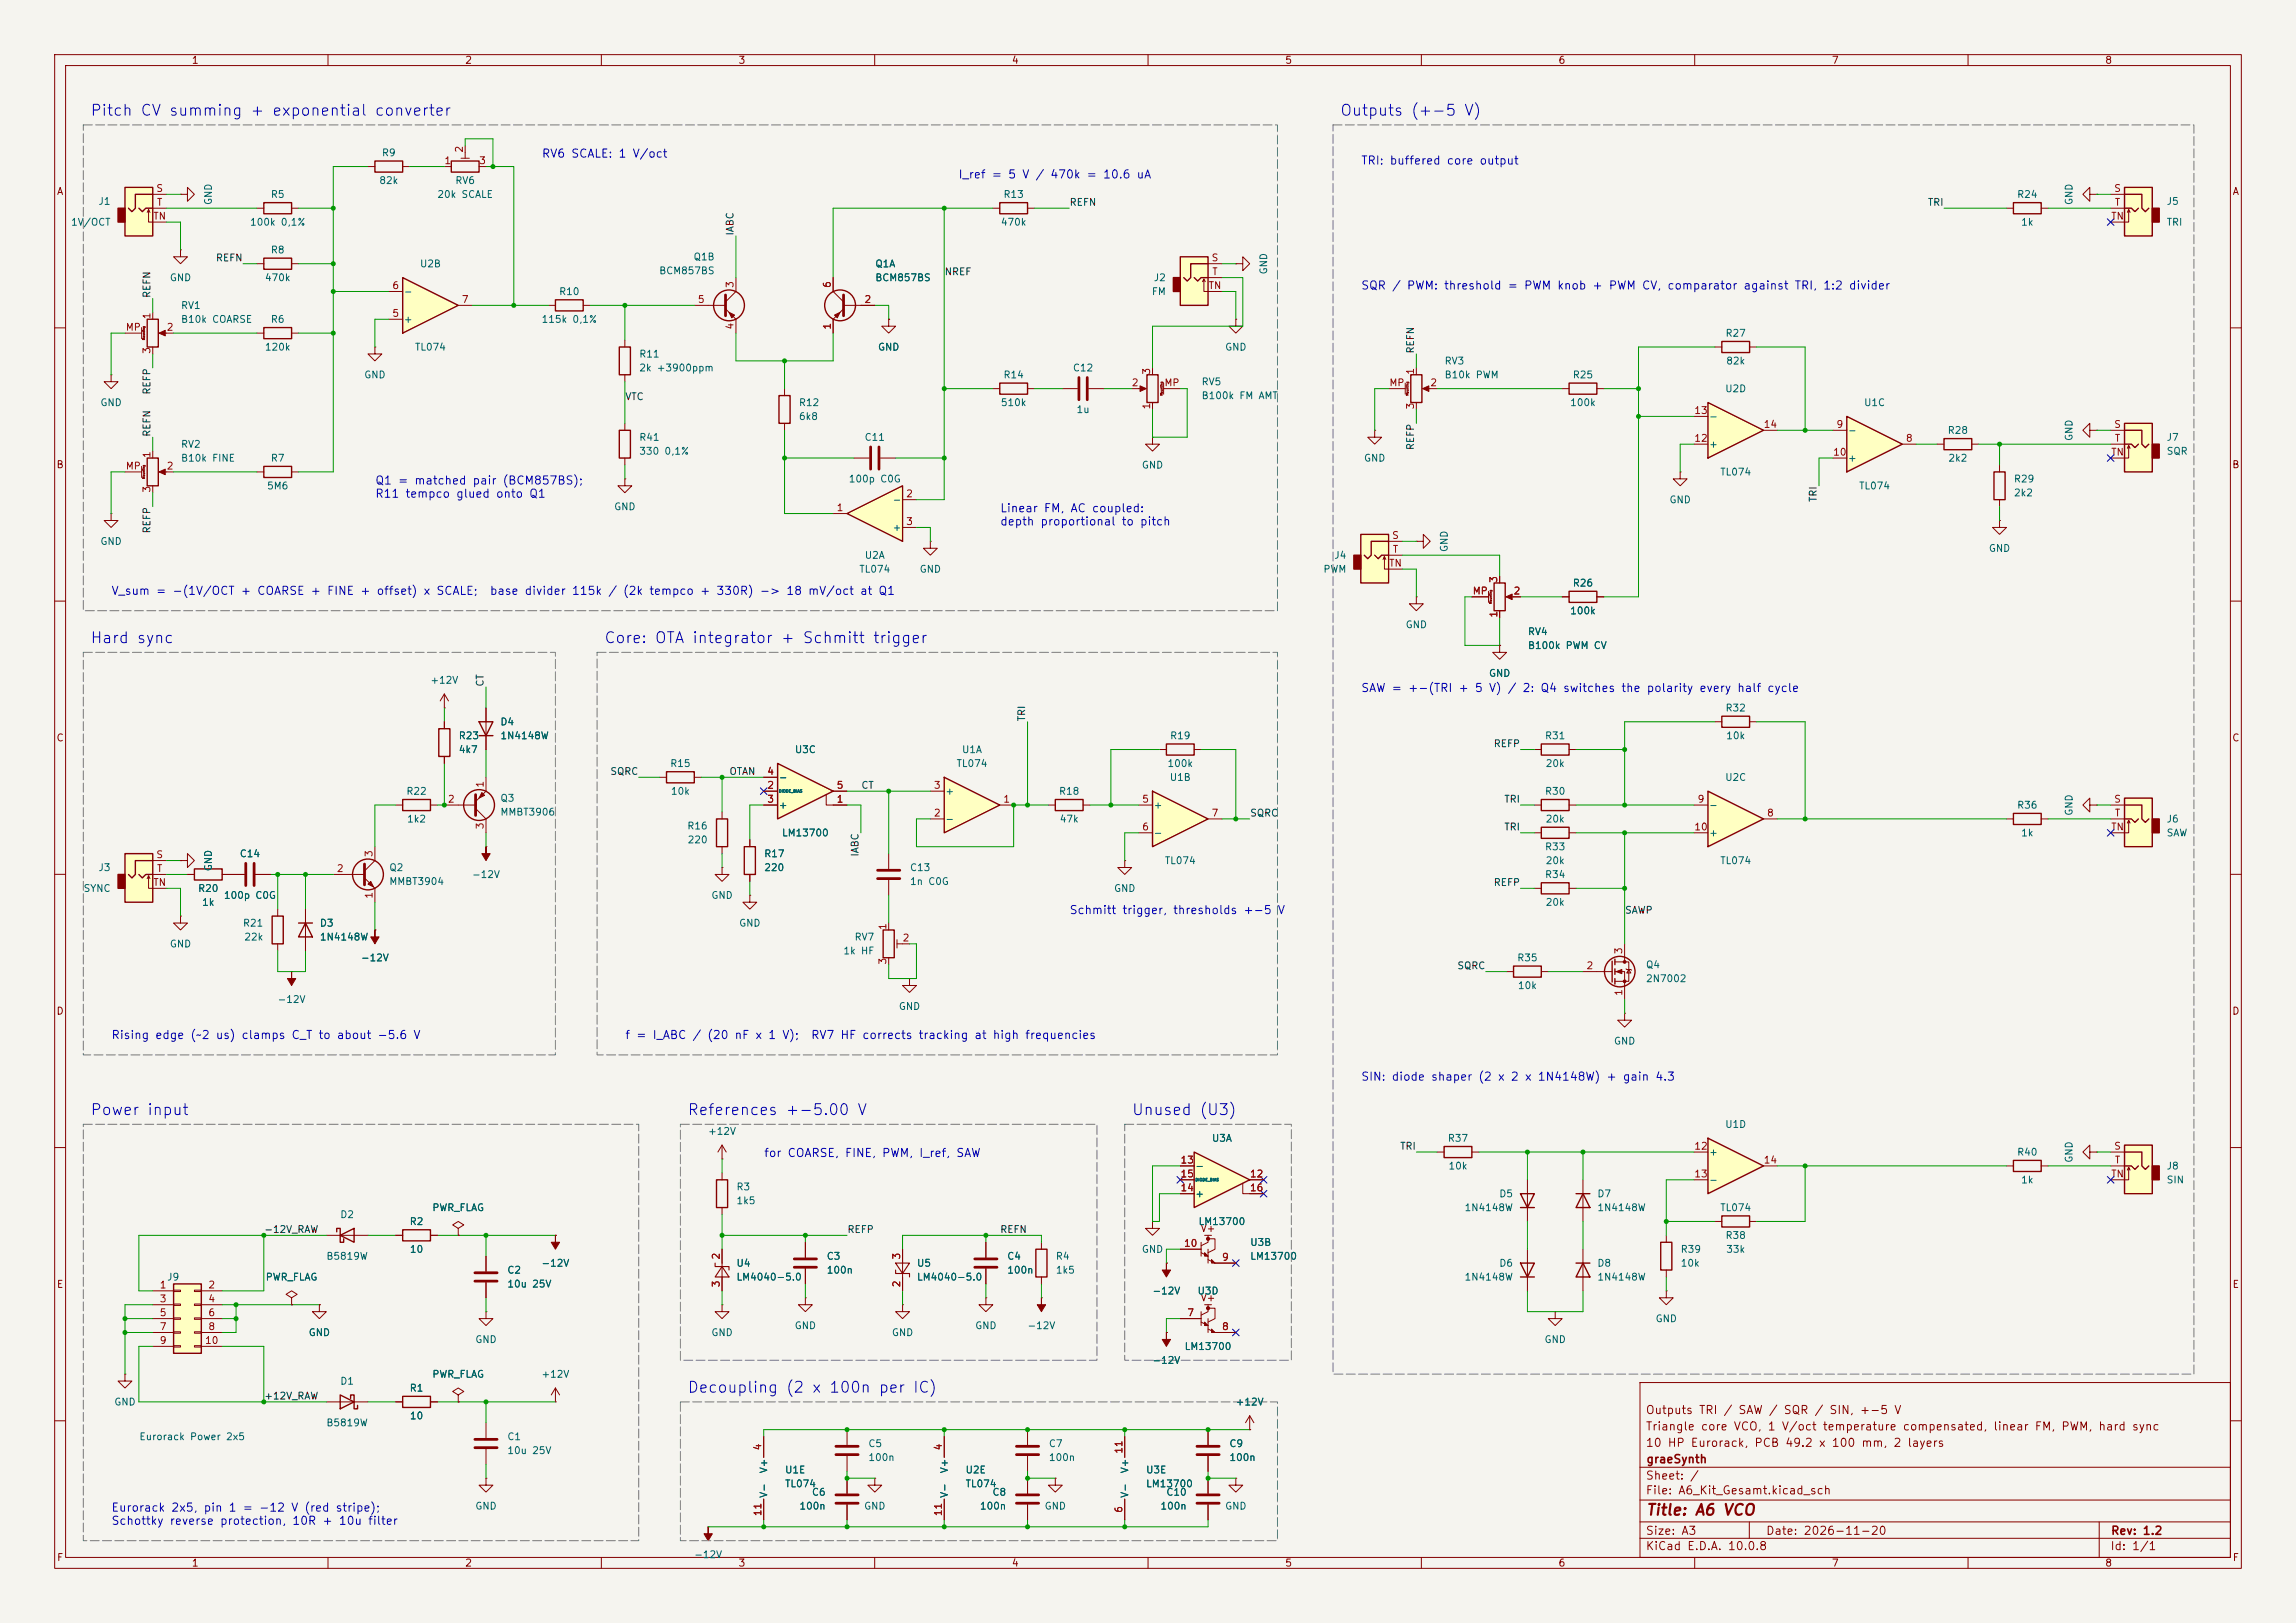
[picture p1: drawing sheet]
<svg xmlns="http://www.w3.org/2000/svg" width="420mm" height="297mm" viewBox="0 0 420 297" stroke-linecap="round" stroke-linejoin="round" font-family="sans-serif">
<defs><g id="words">
<g font-size="2" fill="#0000c2">
<text x="16.4" y="21.7">Pitch CV summing + exponential converter</text>
<text x="245" y="21.7">Outputs (+-5 V)</text>
<text x="16.4" y="118.2">Hard sync</text>
<text x="110.4" y="118.2">Core: OTA integrator + Schmitt trigger</text>
<text x="16.4" y="204.6">Power input</text>
<text x="125.6" y="204.6">References +-5.00 V</text>
<text x="206.9" y="204.6">Unused (U3)</text>
<text x="125.6" y="255.4">Decoupling (2 x 100n per IC)</text>
</g>
<text font-size="2" fill="#840000" x="301" y="277.8">Title: A6 VCO</text>
<g font-size="1.5" fill="#0000c2">
<text x="99" y="29.2">RV6 SCALE: 1 V/oct</text>
<text x="175.2" y="33">I_ref = 5 V / 470k = 10.6 uA</text>
<text x="248.9" y="30.5">TRI: buffered core output</text>
<text x="248.9" y="53.4">SQR / PWM: threshold = PWM knob + PWM CV, comparator against TRI, 1:2 divider</text>
<text x="68.5" y="89">Q1 = matched pair (BCM857BS);</text>
<text x="68.5" y="91.5">R11 tempco glued onto Q1</text>
<text x="182.8" y="94.1">Linear FM, AC coupled:</text>
<text x="182.8" y="96.5">depth proportional to pitch</text>
<text x="20.3" y="109.2">V_sum = -(1V/OCT + COARSE + FINE + offset) x SCALE;</text>
<text x="89.5" y="109.2">base divider 115k / (2k tempco + 330R) -&gt; 18 mV/oct at Q1</text>
<text x="248.9" y="127">SAW = +-(TRI + 5 V) / 2: Q4 switches the polarity every half cycle</text>
<text x="195.5" y="167.7">Schmitt trigger, thresholds +-5 V</text>
<text x="20.3" y="190.5">Rising edge (~2 us) clamps C_T to about -5.6 V</text>
<text x="114.3" y="190.5">f = I_ABC / (20 nF x 1 V);</text>
<text x="148.3" y="190.5">RV7 HF corrects tracking at high frequencies</text>
<text x="248.9" y="198.1">SIN: diode shaper (2 x 2 x 1N4148W) + gain 4.3</text>
<text x="139.7" y="212.1">for COARSE, FINE, PWM, I_ref, SAW</text>
<text x="20.3" y="277">Eurorack 2x5, pin 1 = -12 V (red stripe);</text>
<text x="20.3" y="279.4">Schottky reverse protection, 10R + 10u filter</text>
</g>
<g font-size="1.5" fill="#840000">
<text x="300.9" y="262.1">Triangle core VCO, 1 V/oct temperature compensated, linear FM, PWM, hard sync</text>
<text x="300.9" y="259.1">Outputs TRI / SAW / SQR / SIN, +-5 V</text>
<text x="300.9" y="265.1">10 HP Eurorack, PCB 49.2 x 100 mm, 2 layers</text>
<text x="301" y="268.1">graeSynth</text>
<text x="300.9" y="273.8">File: A6_Kit_Gesamt.kicad_sch</text>
<text x="300.9" y="271.1">Sheet: /</text>
<text x="300.9" y="281.2">Size: A3</text>
<text x="322.9" y="281.2">Date: 2026-11-20</text>
<text x="386" y="281.2">Rev: 1.2</text>
<text x="300.9" y="284">KiCad E.D.A. 10.0.8</text>
<text x="385.9" y="284">Id: 1/1</text>
</g>
<g font-size="1.3" fill="#840000">
<text x="35" y="12">1</text>
<text x="85" y="12">2</text>
<text x="135" y="12">3</text>
<text x="185" y="12">4</text>
<text x="235" y="12">5</text>
<text x="285" y="12">6</text>
<text x="335" y="12">7</text>
<text x="385" y="12">8</text>
<text x="10.3" y="36">A</text>
<text x="408.3" y="36">A</text>
<text x="10.2" y="86">B</text>
<text x="408.2" y="86">B</text>
<text x="10.2" y="136">C</text>
<text x="408.2" y="136">C</text>
<text x="10.2" y="186">D</text>
<text x="408.2" y="186">D</text>
<text x="219.5" y="225.8">V+</text>
<text x="10.3" y="236">E</text>
<text x="219.5" y="238.5">V+</text>
<text x="408.3" y="236">E</text>
<text x="10.3" y="286">F</text>
<text x="35" y="287">1</text>
<text x="85" y="287">2</text>
<text x="135" y="287">3</text>
<text x="185" y="287">4</text>
<text x="235" y="287">5</text>
<text x="285" y="287">6</text>
<text x="335" y="287">7</text>
<text x="385" y="287">8</text>
<text x="408.3" y="286">F</text>
</g>
<g font-size="1.3" fill="#006464">
<text x="69.8" y="28.9">R9</text>
<text x="69.3" y="34">82k</text>
<text x="83.2" y="34">RV6</text>
<text x="12.9" y="41.6">1V/OCT</text>
<text x="17.9" y="37.8">J1</text>
<text x="39.1" y="37.6" transform="rotate(-90 39.1 37.6)">GND</text>
<text x="45.6" y="41.6">100k 0,1%</text>
<text x="49.4" y="36.5">R5</text>
<text x="79.9" y="36.5">20k SCALE</text>
<text x="183" y="41.6">470k</text>
<text x="183.4" y="36.5">R13</text>
<text x="368.9" y="36.5">R24</text>
<text x="369.6" y="41.6">1k</text>
<text x="379.4" y="37.6" transform="rotate(-90 379.4 37.6)">GND</text>
<text x="396.2" y="37.8">J5</text>
<text x="396.2" y="41.6">TRI</text>
<text x="49.4" y="46.7">R8</text>
<text x="126.8" y="48">Q1B</text>
<text x="31" y="51.8">GND</text>
<text x="48.3" y="51.8">470k</text>
<text x="76.7" y="49.2">U2B</text>
<text x="120.5" y="50.5">BCM857BS</text>
<text x="160" y="49.2">Q1A</text>
<text x="160" y="51.8">BCM857BS</text>
<text x="210.9" y="51.8">J2</text>
<text x="232.1" y="50.3" transform="rotate(-90 232.1 50.3)">GND</text>
<text x="33" y="56.8">RV1</text>
<text x="33" y="59.4">B10k COARSE</text>
<text x="49.4" y="59.4">R6</text>
<text x="73.8" y="59.4">+</text>
<text x="73.8" y="54.3">-</text>
<text x="99" y="59.4">115k 0,1%</text>
<text x="102.2" y="54.3">R10</text>
<text x="210.6" y="54.3">FM</text>
<text x="48.3" y="64.5">120k</text>
<text x="75.8" y="64.5">TL074</text>
<text x="116.8" y="65.7">R11</text>
<text x="160.5" y="64.5">GND</text>
<text x="224" y="64.5">GND</text>
<text x="315.5" y="61.9">R27</text>
<text x="66.5" y="69.5">GND</text>
<text x="116.8" y="68.3">2k +3900ppm</text>
<text x="183.4" y="69.5">R14</text>
<text x="196.1" y="68.3">C12</text>
<text x="219.7" y="70.8">RV5</text>
<text x="264.1" y="67">RV3</text>
<text x="264.1" y="69.5">B10k PWM</text>
<text x="287.6" y="69.5">R25</text>
<text x="315.6" y="67">82k</text>
<text x="18.3" y="74.6">GND</text>
<text x="146" y="74.6">R12</text>
<text x="146" y="77.2">6k8</text>
<text x="183" y="74.6">510k</text>
<text x="196.8" y="75.9">1u</text>
<text x="219.7" y="73.4">B100k FM AMT</text>
<text x="287.1" y="74.6">100k</text>
<text x="312.5" y="77.2">-</text>
<text x="315.5" y="72.1">U2D</text>
<text x="340.9" y="74.6">U1C</text>
<text x="33" y="82.2">RV2</text>
<text x="116.8" y="81">R41</text>
<text x="116.8" y="83.5">330 0,1%</text>
<text x="158" y="81">C11</text>
<text x="312.5" y="82.2">+</text>
<text x="337.9" y="79.7">-</text>
<text x="356.2" y="79.7">R28</text>
<text x="379.4" y="80.8" transform="rotate(-90 379.4 80.8)">GND</text>
<text x="396.2" y="81">J7</text>
<text x="396.2" y="83.5">SQR</text>
<text x="33" y="84.8">B10k FINE</text>
<text x="48.7" y="89.9">5M6</text>
<text x="49.4" y="84.8">R7</text>
<text x="155.1" y="88.6">100p C0G</text>
<text x="208.8" y="86.1">GND</text>
<text x="249.4" y="84.8">GND</text>
<text x="314.6" y="87.3">TL074</text>
<text x="337.9" y="84.8">+</text>
<text x="340" y="89.9">TL074</text>
<text x="356.3" y="84.8">2k2</text>
<text x="368.3" y="88.6">R29</text>
<text x="112.2" y="93.7">GND</text>
<text x="163.2" y="92.4">-</text>
<text x="305.3" y="92.4">GND</text>
<text x="368.3" y="91.1">2k2</text>
<text x="18.3" y="100">GND</text>
<text x="163.2" y="97.5">+</text>
<text x="265.1" y="101.1" transform="rotate(-90 265.1 101.1)">GND</text>
<text x="363.7" y="101.3">GND</text>
<text x="157.1" y="105.1">TL074</text>
<text x="158.1" y="102.6">U2A</text>
<text x="168.1" y="105.1">GND</text>
<text x="242" y="105.1">PWM</text>
<text x="244" y="102.6">J4</text>
<text x="287.6" y="107.6">R26</text>
<text x="287.1" y="112.7">100k</text>
<text x="257" y="115.3">GND</text>
<text x="279.4" y="116.5">RV4</text>
<text x="279.4" y="119.1">B100k PWM CV</text>
<text x="78.6" y="125.4">+12V</text>
<text x="272.3" y="124.2">GND</text>
<text x="315.5" y="130.5">R32</text>
<text x="83.8" y="135.6">R23</text>
<text x="91.4" y="133">D4</text>
<text x="91.4" y="135.6">1N4148W</text>
<text x="213.9" y="135.6">R19</text>
<text x="282.5" y="135.6">R31</text>
<text x="315.6" y="135.6">10k</text>
<text x="83.8" y="138.1">4k7</text>
<text x="122.5" y="140.7">R15</text>
<text x="142.3" y="143.2">-</text>
<text x="145.3" y="138.1">U3C</text>
<text x="174.9" y="140.7">TL074</text>
<text x="175.9" y="138.1">U1A</text>
<text x="213.4" y="140.7">100k</text>
<text x="213.9" y="143.2">U1B</text>
<text x="282.6" y="140.7">20k</text>
<text x="315.5" y="143.2">U2C</text>
<text x="74.2" y="145.7">R22</text>
<text x="91.4" y="147">Q3</text>
<text x="91.4" y="149.6">MMBT3906</text>
<text x="122.6" y="145.7">10k</text>
<text x="142.3" y="148.3">+</text>
<text x="172.8" y="145.7">+</text>
<text x="193.6" y="145.7">R18</text>
<text x="210.9" y="148.3">+</text>
<text x="282.5" y="145.7">R30</text>
<text x="312.5" y="148.3">-</text>
<text x="368.9" y="148.3">R36</text>
<text x="379.4" y="149.4" transform="rotate(-90 379.4 149.4)">GND</text>
<text x="74.3" y="150.8">1k2</text>
<text x="125.6" y="152.1">R16</text>
<text x="125.7" y="154.6">220</text>
<text x="142.9" y="153.4">LM13700</text>
<text x="172.8" y="150.8">-</text>
<text x="193.7" y="150.8">47k</text>
<text x="210.9" y="153.4">-</text>
<text x="282.5" y="155.9">R33</text>
<text x="282.6" y="150.8">20k</text>
<text x="312.5" y="153.4">+</text>
<text x="369.6" y="153.4">1k</text>
<text x="396.2" y="150.8">J6</text>
<text x="396.2" y="153.4">SAW</text>
<text x="17.9" y="159.7">J3</text>
<text x="39.1" y="159.5" transform="rotate(-90 39.1 159.5)">GND</text>
<text x="43.7" y="157.2">C14</text>
<text x="71.1" y="159.7">Q2</text>
<text x="86.2" y="161">-12V</text>
<text x="139.7" y="157.2">R17</text>
<text x="139.7" y="159.7">220</text>
<text x="166.4" y="159.7">C13</text>
<text x="213" y="158.4">TL074</text>
<text x="282.5" y="161">R34</text>
<text x="282.6" y="158.4">20k</text>
<text x="314.6" y="158.4">TL074</text>
<text x="15.2" y="163.5">SYNC</text>
<text x="36.1" y="163.5">R20</text>
<text x="36.9" y="166.1">1k</text>
<text x="40.8" y="164.8">100p C0G</text>
<text x="71.1" y="162.3">MMBT3904</text>
<text x="130" y="164.8">GND</text>
<text x="166.4" y="162.3">1n C0G</text>
<text x="203.7" y="163.5">GND</text>
<text x="282.6" y="166.1">20k</text>
<text x="31" y="173.7">GND</text>
<text x="44.3" y="169.9">R21</text>
<text x="44.6" y="172.4">22k</text>
<text x="58.4" y="169.9">D3</text>
<text x="58.4" y="172.4">1N4148W</text>
<text x="135.1" y="169.9">GND</text>
<text x="156.2" y="172.4">RV7</text>
<text x="65.9" y="176.2">-12V</text>
<text x="154.2" y="175">1k HF</text>
<text x="277.4" y="176.2">R35</text>
<text x="301" y="177.5">Q4</text>
<text x="50.7" y="183.8">-12V</text>
<text x="164.3" y="185.1">GND</text>
<text x="277.5" y="181.3">10k</text>
<text x="301" y="180">2N7002</text>
<text x="295.1" y="191.5">GND</text>
<text x="129.4" y="208">+12V</text>
<text x="221.6" y="209.2">U3A</text>
<text x="264.7" y="209.2">R37</text>
<text x="315.5" y="206.7">U1D</text>
<text x="218.5" y="214.3">-</text>
<text x="264.8" y="214.3">10k</text>
<text x="312.5" y="211.8">+</text>
<text x="368.9" y="211.8">R40</text>
<text x="379.4" y="212.9" transform="rotate(-90 379.4 212.9)">GND</text>
<text x="396.2" y="214.3">J8</text>
<text x="79" y="221.9">PWR_FLAG</text>
<text x="134.6" y="218.1">R3</text>
<text x="134.6" y="220.7">1k5</text>
<text x="218.5" y="219.4">+</text>
<text x="267.8" y="221.9">1N4148W</text>
<text x="274.1" y="219.4">D5</text>
<text x="292.1" y="219.4">D7</text>
<text x="292.1" y="221.9">1N4148W</text>
<text x="312.5" y="216.9">-</text>
<text x="314.6" y="221.9">TL074</text>
<text x="369.6" y="216.9">1k</text>
<text x="396.2" y="216.9">SIN</text>
<text x="62.1" y="223.2">D2</text>
<text x="74.8" y="224.5">R2</text>
<text x="219.1" y="224.5">LM13700</text>
<text x="315.5" y="227">R38</text>
<text x="59.6" y="230.8">B5819W</text>
<text x="74.9" y="229.6">10</text>
<text x="92.7" y="233.4">C2</text>
<text x="98.9" y="232.1">-12V</text>
<text x="134.6" y="232.1">U4</text>
<text x="151.1" y="230.8">C3</text>
<text x="151.1" y="233.4">100n</text>
<text x="167.6" y="232.1">U5</text>
<text x="184.1" y="230.8">C4</text>
<text x="184.1" y="233.4">100n</text>
<text x="193" y="230.8">R4</text>
<text x="193" y="233.4">1k5</text>
<text x="208.8" y="229.6">GND</text>
<text x="228.6" y="228.3">U3B</text>
<text x="228.6" y="230.8">LM13700</text>
<text x="274.1" y="232.1">D6</text>
<text x="292.1" y="232.1">D8</text>
<text x="307.3" y="229.6">R39</text>
<text x="307.3" y="232.1">10k</text>
<text x="315.6" y="229.6">33k</text>
<text x="30.5" y="234.6">J9</text>
<text x="48.5" y="234.6">PWR_FLAG</text>
<text x="92.7" y="235.9">10u 25V</text>
<text x="134.6" y="234.6">LM4040-5.0</text>
<text x="167.6" y="234.6">LM4040-5.0</text>
<text x="210.7" y="237.2">-12V</text>
<text x="218.9" y="237.2">U3D</text>
<text x="267.8" y="234.6">1N4148W</text>
<text x="292.1" y="234.6">1N4148W</text>
<text x="56.4" y="244.8">GND</text>
<text x="130" y="244.8">GND</text>
<text x="145.3" y="243.5">GND</text>
<text x="163" y="244.8">GND</text>
<text x="178.3" y="243.5">GND</text>
<text x="187.8" y="243.5">-12V</text>
<text x="302.7" y="242.3">GND</text>
<text x="86.8" y="246.1">GND</text>
<text x="210.7" y="249.9">-12V</text>
<text x="216.6" y="247.3">LM13700</text>
<text x="282.4" y="246.1">GND</text>
<text x="20.8" y="257.5">GND</text>
<text x="62.1" y="253.7">D1</text>
<text x="74.8" y="255">R1</text>
<text x="79" y="252.4">PWR_FLAG</text>
<text x="98.9" y="252.4">+12V</text>
<text x="225.9" y="257.5">+12V</text>
<text x="25.4" y="263.9">Eurorack Power 2x5</text>
<text x="59.6" y="261.3">B5819W</text>
<text x="74.9" y="260">10</text>
<text x="92.7" y="263.9">C1</text>
<text x="92.7" y="266.4">10u 25V</text>
<text x="140.7" y="269.7" transform="rotate(-90 140.7 269.7)">V+</text>
<text x="143.5" y="269.9">U1E</text>
<text x="158.7" y="265.1">C5</text>
<text x="158.7" y="267.7">100n</text>
<text x="173.7" y="269.7" transform="rotate(-90 173.7 269.7)">V+</text>
<text x="176.5" y="269.9">U2E</text>
<text x="191.8" y="265.1">C7</text>
<text x="191.8" y="267.7">100n</text>
<text x="206.7" y="269.7" transform="rotate(-90 206.7 269.7)">V+</text>
<text x="209.5" y="269.9">U3E</text>
<text x="224.8" y="265.1">C9</text>
<text x="224.8" y="267.7">100n</text>
<text x="140.7" y="274.2" transform="rotate(-90 140.7 274.2)">V-</text>
<text x="143.5" y="272.5">TL074</text>
<text x="148.4" y="274">C6</text>
<text x="173.7" y="274.2" transform="rotate(-90 173.7 274.2)">V-</text>
<text x="176.5" y="272.5">TL074</text>
<text x="181.4" y="274">C8</text>
<text x="206.7" y="274.2" transform="rotate(-90 206.7 274.2)">V-</text>
<text x="209.5" y="272.5">LM13700</text>
<text x="213.2" y="274">C10</text>
<text x="86.8" y="276.6">GND</text>
<text x="146.1" y="276.6">100n</text>
<text x="158" y="276.6">GND</text>
<text x="179.1" y="276.6">100n</text>
<text x="191" y="276.6">GND</text>
<text x="212.2" y="276.6">100n</text>
<text x="224" y="276.6">GND</text>
<text x="126.9" y="285.4">-12V</text>
</g>
<g font-size="1.3" fill="#a90000">
<text x="85" y="28" transform="rotate(-90 85 28)">2</text>
<text x="28.5" y="35.4">S</text>
<text x="81.2" y="30.3">1</text>
<text x="87.5" y="30.3">3</text>
<text x="386.6" y="35.4">S</text>
<text x="27.9" y="40.5">TN</text>
<text x="28.6" y="38">T</text>
<text x="386.1" y="40.5">TN</text>
<text x="386.7" y="38">T</text>
<text x="71.7" y="53.2">6</text>
<text x="134.5" y="52.8" transform="rotate(-90 134.5 52.8)">3</text>
<text x="152.3" y="52.8" transform="rotate(-90 152.3 52.8)">6</text>
<text x="221" y="53.2">TN</text>
<text x="221.5" y="48.1">S</text>
<text x="221.6" y="50.7">T</text>
<text x="27.8" y="58.5" transform="rotate(-90 27.8 58.5)">1</text>
<text x="71.7" y="58.3">5</text>
<text x="84.4" y="55.7">7</text>
<text x="127.5" y="55.7">5</text>
<text x="158" y="55.7">2</text>
<text x="22.9" y="60.8">MP</text>
<text x="27.8" y="64.9" transform="rotate(-90 27.8 64.9)">3</text>
<text x="30.4" y="60.8">2</text>
<text x="134.5" y="60.4" transform="rotate(-90 134.5 60.4)">4</text>
<text x="152.3" y="60.4" transform="rotate(-90 152.3 60.4)">1</text>
<text x="206.9" y="71">2</text>
<text x="210.7" y="68.7" transform="rotate(-90 210.7 68.7)">3</text>
<text x="212.9" y="71">MP</text>
<text x="254" y="71">MP</text>
<text x="258.9" y="68.7" transform="rotate(-90 258.9 68.7)">1</text>
<text x="261.5" y="71">2</text>
<text x="210.7" y="75" transform="rotate(-90 210.7 75)">1</text>
<text x="258.9" y="75" transform="rotate(-90 258.9 75)">3</text>
<text x="309.8" y="76.1">13</text>
<text x="27.8" y="83.9" transform="rotate(-90 27.8 83.9)">1</text>
<text x="309.8" y="81.1">12</text>
<text x="322.5" y="78.6">14</text>
<text x="335.2" y="83.7">10</text>
<text x="335.8" y="78.6">9</text>
<text x="348.5" y="81.1">8</text>
<text x="386.1" y="83.7">TN</text>
<text x="386.6" y="78.6">S</text>
<text x="386.7" y="81.1">T</text>
<text x="22.9" y="86.2">MP</text>
<text x="30.4" y="86.2">2</text>
<text x="27.8" y="90.3" transform="rotate(-90 27.8 90.3)">3</text>
<text x="152.9" y="93.8">1</text>
<text x="165.6" y="91.3">2</text>
<text x="165.6" y="96.4">3</text>
<text x="254.5" y="98.9">S</text>
<text x="254.7" y="101.5">T</text>
<text x="254" y="104">TN</text>
<text x="274.2" y="106.8" transform="rotate(-90 274.2 106.8)">3</text>
<text x="269.3" y="109.1">MP</text>
<text x="274.2" y="113.1" transform="rotate(-90 274.2 113.1)">1</text>
<text x="276.8" y="109.1">2</text>
<text x="140.2" y="142.1">4</text>
<text x="81.8" y="147.2">2</text>
<text x="88.8" y="144.2" transform="rotate(-90 88.8 144.2)">1</text>
<text x="140.2" y="144.6">2</text>
<text x="140.2" y="147.2">3</text>
<text x="152.9" y="147.2">1</text>
<text x="152.9" y="144.6">5</text>
<text x="170.7" y="149.7">2</text>
<text x="170.7" y="144.6">3</text>
<text x="183.4" y="147.2">1</text>
<text x="208.8" y="147.2">5</text>
<text x="221.5" y="149.7">7</text>
<text x="310.4" y="147.2">9</text>
<text x="323.1" y="149.7">8</text>
<text x="386.6" y="147.2">S</text>
<text x="386.7" y="149.7">T</text>
<text x="88.8" y="151.9" transform="rotate(-90 88.8 151.9)">3</text>
<text x="208.8" y="152.3">6</text>
<text x="309.8" y="152.3">10</text>
<text x="386.1" y="152.3">TN</text>
<text x="28.5" y="157.3">S</text>
<text x="28.6" y="159.9">T</text>
<text x="61.5" y="159.9">2</text>
<text x="68.4" y="156.9" transform="rotate(-90 68.4 156.9)">3</text>
<text x="27.9" y="162.4">TN</text>
<text x="68.4" y="164.6" transform="rotate(-90 68.4 164.6)">1</text>
<text x="162.4" y="170.3" transform="rotate(-90 162.4 170.3)">1</text>
<text x="165" y="172.6">2</text>
<text x="162.4" y="176.6" transform="rotate(-90 162.4 176.6)">3</text>
<text x="290.1" y="177.7">2</text>
<text x="297" y="174.7" transform="rotate(-90 297 174.7)">3</text>
<text x="297" y="182.3" transform="rotate(-90 297 182.3)">1</text>
<text x="215.8" y="213.2">13</text>
<text x="215.8" y="215.8">15</text>
<text x="228.5" y="215.8">12</text>
<text x="309.8" y="210.7">12</text>
<text x="309.8" y="215.8">13</text>
<text x="322.5" y="213.2">14</text>
<text x="386.1" y="215.8">TN</text>
<text x="386.6" y="210.7">S</text>
<text x="386.7" y="213.2">T</text>
<text x="215.8" y="218.3">14</text>
<text x="228.5" y="218.3">16</text>
<text x="131.9" y="230.6" transform="rotate(-90 131.9 230.6)">2</text>
<text x="165" y="230.6" transform="rotate(-90 165 230.6)">3</text>
<text x="216.5" y="228.5">10</text>
<text x="223.4" y="231">9</text>
<text x="29.1" y="236.1">1</text>
<text x="29.1" y="238.6">3</text>
<text x="38" y="236.1">2</text>
<text x="38" y="238.6">4</text>
<text x="131.9" y="235.7" transform="rotate(-90 131.9 235.7)">3</text>
<text x="165" y="235.7" transform="rotate(-90 165 235.7)">2</text>
<text x="29.1" y="241.2">5</text>
<text x="29.1" y="243.7">7</text>
<text x="38" y="241.2">6</text>
<text x="38" y="243.7">8</text>
<text x="217.1" y="241.2">7</text>
<text x="223.4" y="243.7">8</text>
<text x="29.1" y="246.2">9</text>
<text x="37.4" y="246.2">10</text>
<text x="139.6" y="265.5" transform="rotate(-90 139.6 265.5)">4</text>
<text x="172.6" y="265.5" transform="rotate(-90 172.6 265.5)">4</text>
<text x="205.6" y="266.1" transform="rotate(-90 205.6 266.1)">11</text>
<text x="139.6" y="277.6" transform="rotate(-90 139.6 277.6)">11</text>
<text x="172.6" y="277.6" transform="rotate(-90 172.6 277.6)">11</text>
<text x="205.6" y="277" transform="rotate(-90 205.6 277)">6</text>
</g>
<g font-size="1.3" fill="#0f0f0f">
<text x="195.6" y="38">REFN</text>
<text x="352.5" y="38">TRI</text>
<text x="134.5" y="43.2" transform="rotate(-90 134.5 43.2)">IABC</text>
<text x="39.4" y="48.1">REFN</text>
<text x="172.7" y="50.7">NREF</text>
<text x="27.8" y="54.6" transform="rotate(-90 27.8 54.6)">REFN</text>
<text x="259" y="64.8" transform="rotate(-90 259 64.8)">REFN</text>
<text x="27.8" y="72.3" transform="rotate(-90 27.8 72.3)">REFP</text>
<text x="114.3" y="73.5">VTC</text>
<text x="27.8" y="80" transform="rotate(-90 27.8 80)">REFN</text>
<text x="259" y="82.5" transform="rotate(-90 259 82.5)">REFP</text>
<text x="332.6" y="92" transform="rotate(-90 332.6 92)">TRI</text>
<text x="27.8" y="97.7" transform="rotate(-90 27.8 97.7)">REFP</text>
<text x="88.8" y="125.8" transform="rotate(-90 88.8 125.8)">CT</text>
<text x="187.8" y="132.1" transform="rotate(-90 187.8 132.1)">TRI</text>
<text x="273.1" y="137">REFP</text>
<text x="111.5" y="142.1">SQRC</text>
<text x="133.3" y="142.1">OTAN</text>
<text x="157.5" y="144.7">CT</text>
<text x="228.6" y="149.7">SQRC</text>
<text x="275.1" y="147.2">TRI</text>
<text x="275.1" y="152.3">TRI</text>
<text x="157.4" y="156.9" transform="rotate(-90 157.4 156.9)">IABC</text>
<text x="273.1" y="162.4">REFP</text>
<text x="297.2" y="167.5">SAWP</text>
<text x="266.5" y="177.7">SQRC</text>
<text x="256" y="210.7">TRI</text>
<text x="48.2" y="225.9">-12V_RAW</text>
<text x="154.9" y="225.9">REFP</text>
<text x="182.9" y="225.9">REFN</text>
<text x="48.2" y="256.4">+12V_RAW</text>
</g>
<g font-size=".5" fill="#006464">
<text x="142.4" y="145.2">DIODE_BIAS</text>
<text x="218.6" y="216.3">DIODE_BIAS</text>
</g>
<g font-size=".4" fill="#840000">
<text x="26.6" y="62.3" transform="rotate(-90 26.6 62.3)">Mounting</text>
<text x="212.8" y="72.4" transform="rotate(-90 212.8 72.4)">Mounting</text>
<text x="257.7" y="72.4" transform="rotate(-90 257.7 72.4)">Mounting</text>
<text x="26.6" y="87.7" transform="rotate(-90 26.6 87.7)">Mounting</text>
<text x="273" y="110.5" transform="rotate(-90 273 110.5)">Mounting</text>
</g>
</g></defs>
<path d="M0 0h420v297h-420z" fill="#f5f4ef" stroke="#f5f4ef" stroke-width=".18"/>
<g fill="none" stroke="#840000" stroke-width=".18">
<path d="M10 10h400v277h-400zM12 12h396v273h-396zM60 10v2M110 10v2M160 10v2M210 10v2M260 10v2M310 10v2M360 10v2M10 60h2M408 60h2M307.3 86.4v1.2h1.3l-1.3 1.3-1.2-1.3h1.2"/>
<path d="M307.3 86.4h.1M10 110h2M408 110h2M10 160h2M137.2 153.7v1.2M408 160h2M137.2 163.8v1.3h1.2l-1.2 1.3-1.3-1.3h1.3M137.2 163.8h.1M137.2 160v1.3M10 210h2M408 210h2M300 253h108v32h-108z"/>
<path d="M10 260h2M300 278.5h108M300 274.5h108M300 268.5h108M320 278.5v3M384 278.5v6.5M408 260h2M60 285v2M110 285v2M160 285v2M210 285v2M260 285v2"/>
<path d="M300 281.5h108M310 285v2M360 285v2"/>
</g>
<path d="M136.1 154.9h2.1v5.1h-2.1z" fill="none" stroke="#840000" stroke-width=".25"/>
<path d="M73.7 50.8l10.1 5.1-10.1 5.1z" fill="#ffffc2"/>
<path d="M73.7 50.8l10.1 5.1-10.1 5.1zM213.4 136.1h5v2.1h-5zM193 146.3h5.1v2h-5.1z" fill="none" stroke="#840000" stroke-width=".25"/>
<g fill="none" stroke="#840000" stroke-width=".18">
<path d="M71.1 58.4h2.6M71.1 53.3h2.6M83.8 55.9h2.6M212.1 137.2h1.3M218.4 137.2h1.3M33 157.5h1.3v-1.3l1.3 1.3-1.3 1.3v-1.3M33 157.5h.1M191.8 147.3h1.2M198.1 147.3h1.3M166.4 179.1v1.2h1.2l-1.2 1.3-1.3-1.3h1.3M166.4 179.1h.1M297.2 185.4v1.3h1.2l-1.2 1.3-1.3-1.3h1.3"/>
<path d="M297.2 185.4h.1"/>
</g>
<path d="M172.7 142.2l10.2 5.1-10.2 5.1z" fill="#ffffc2"/>
<g fill="none" stroke="#840000" stroke-width=".25">
<path d="M87.6 132.1h2.6l-1.3 2.5zM87.6 134.6h2.6M172.7 142.2l10.2 5.1-10.2 5.1zM294.9 175.9v3.8M295.4 175.5v1M295.4 177.3v1M295.4 179.1v1M264.2 209.8h5v2h-5zM368.3 212.3h5.1v2.1h-5.1z"/>
<circle cx="67.3" cy="160" r="2.82"/>
<circle cx="296.3" cy="177.8" r="2.79"/>
</g>
<g fill="none" stroke="#840000" stroke-width=".18">
<path d="M226.1 58.4v1.3h1.2l-1.2 1.3-1.3-1.3h1.3M226.1 58.4h.1M81.3 129.5h.1M81.3 127l-.8 1.3M81.3 127l.7 1.3M81.3 127v2.5M88.9 129.5v7.7M68.6 154.9v2.6l-1.9 1.9M170.2 149.9h2.5M170.2 144.8h2.5M182.9 147.3h2.5M61 160h5.7"/>
<path d="M66.7 160.7l1.9 1.9v2.5M289.6 177.8h5.3M295.4 176h2.5v3.6h-2.5M295.4 177.8h1.8v5.1M297.2 172.7v3.3M297.4 177.3l.2 .1h.7l.1 .1M297.9 177.4l.4 .7h-.7zM262.9 210.8h1.3M269.2 210.8h1.3M367 213.4h1.3M373.4 213.4h1.2M210.8 223.5v1.3h1.3l-1.3 1.3-1.3-1.3h1.3"/>
<path d="M210.8 223.5h.1"/>
</g>
<g fill="#840000" stroke="#840000" stroke-width=".18">
<path d="M295.7 177.8l1-.4v.8z"/>
<path d="M67.3 161.8l.5-.5 .5 1z"/>
<circle cx="297.2" cy="176" r=".25"/>
<circle cx="297.2" cy="179.6" r=".25"/>
</g>
<path d="M66.7 158.1v3.8" fill="none" stroke="#840000" stroke-width=".51"/>
<path d="M388.6 209.6h5.1v8.8h-5.1z" fill="#ffffc2"/>
<path d="M393.7 213.4h1.3v2.5h-1.3z" fill="#840000" stroke="#840000" stroke-width=".25"/>
<path d="M182.9 70.1h5.1v2h-5.1zM209.8 68.6h2v5.1h-2zM388.6 209.6h5.1v8.8h-5.1zM388.6 213.4h1.3l.6 .6 .7-.6M388.6 210.8h3.2v2.6l.6 .6 .7-.6" fill="none" stroke="#840000" stroke-width=".25"/>
<g fill="none" stroke="#840000" stroke-width=".18">
<path d="M162.6 58.4v1.3h1.2l-1.2 1.3-1.3-1.3h1.3M162.6 58.4h.1M181.6 71.1h1.3M188 71.1h1.2M194.3 71.1h2.8M199.1 71.1h2.8M207 71.1h2.3M210.8 67.3v1.3M210.8 73.7v1.2M212.9 71.1h3M212.9 70.1v2M210.8 80v1.3h1.3l-1.3 1.3-1.3-1.3h1.3"/>
<path d="M210.8 80h.1M386.1 210.8h2.5M386.1 213.4h2.5M389.4 213.6l-.3 .5M389.6 214.1l-.2-.5v2.3h-3.3M213.4 231.1h.1M304.8 236.2v1.3h1.3l-1.3 1.3-1.3-1.3h1.3M304.8 236.2h.1M228.6 259.1l-.8 1.2M228.6 259.1l.8 1.2M228.6 259.1v2.5M284.5 240v1.3h1.2l-1.2 1.3-1.3-1.3h1.3"/>
<path d="M284.5 240h.1M228.6 261.6h.1"/>
</g>
<g fill="#840000" stroke="#840000" stroke-width=".18">
<path d="M208.5 70.6l1.2 .5-1.2 .5z"/>
<path d="M213.4 231.1v1.3h.7l-.7 1.3-.8-1.3h.8z"/>
</g>
<path d="M197.4 69.1v4.1M198.9 69.1v4.1" fill="none" stroke="#840000" stroke-width=".51"/>
<path d="M218.4 210.8l10.2 5.1-10.2 5.1z" fill="#ffffc2"/>
<path d="M215.9 215.9h2.5M215.9 213.4h2.5M215.9 218.4h2.5M227.3 216.5v1.9h3.8M228.6 215.9h2.5" fill="none" stroke="#840000" stroke-width=".18"/>
<path d="M218.4 210.8l10.2 5.1-10.2 5.1z" fill="none" stroke="#840000" stroke-width=".25"/>
<path d="M248.9 97.8h5.1v8.9h-5.1z" fill="#ffffc2"/>
<path d="M247.6 101.6h1.3v2.5h-1.3z" fill="#840000" stroke="#840000" stroke-width=".25"/>
<path d="M287 70.1h5.1v2h-5.1zM248.9 97.8h5.1v8.9h-5.1zM254 99.1h-3.2v2.5l-.6 .6-.6-.6M251.5 101.6l.6 .6 .6-.6h1.3M189.5 228.6h2v5.1h-2zM315 222.5h5v2h-5z" fill="none" stroke="#840000" stroke-width=".25"/>
<g fill="none" stroke="#840000" stroke-width=".18">
<path d="M285.7 71.1h1.3M292.1 71.1h1.3M156.2 83.8h2.8M161 83.8h2.8M254 99.1h2.5M365.8 95.3v1.2h1.2l-1.2 1.3-1.3-1.3h1.3M365.8 95.3h.1M253 102.4l.2-.5v2.2h3.3M253.2 101.9l.3 .5M254 101.6h2.5M88.9 154.9h.1M382.3 210.8v-1.2l-1.3 1.2 1.3 1.3v-1.3h1.2"/>
<path d="M383.5 210.8h.1M180.3 227.3v2.8M180.3 232.2v2.7M190.5 227.3v1.3M190.5 233.7v1.2M313.7 223.5h1.3M320 223.5h1.3"/>
</g>
<path d="M88.9 154.9v1.3h.8l-.8 1.3-.8-1.3h.8z" fill="#840000" stroke="#840000" stroke-width=".18"/>
<path d="M159.3 81.8v4.1M160.8 81.8v4.1M178.3 231.9h4.1M178.3 230.4h4.1" fill="none" stroke="#840000" stroke-width=".51"/>
<path d="M388.6 146.1h5.1v8.8h-5.1z" fill="#ffffc2"/>
<path d="M393.7 149.9h1.3v2.5h-1.3z" fill="#840000" stroke="#840000" stroke-width=".25"/>
<g fill="none" stroke="#840000" stroke-width=".25">
<path d="M368.3 37.1h5.1v2h-5.1zM273.3 106.7h2v5.1h-2zM287 108.2h5.1v2h-5.1zM80.3 133.4h2v5h-2zM281.9 136.1h5.1v2.1h-5.1zM73.7 146.3h5v2h-5zM281.9 146.3h5.1v2h-5.1zM368.3 148.8h5.1v2.1h-5.1zM388.6 146.1h5.1v8.8h-5.1zM388.6 149.9h1.3l.6 .6 .7-.6M388.6 147.3h3.2v2.6l.6 .6 .7-.6M278.1 218.4h2.6l-1.3 2.6z"/>
<path d="M288.3 218.4h2.5M289.6 218.4l1.2 2.6h-2.5zM278.1 221h2.6M288.3 231.1h2.5M289.6 231.1l1.2 2.6h-2.5z"/>
<circle cx="87.6" cy="147.3" r="2.82"/>
</g>
<g fill="none" stroke="#840000" stroke-width=".18">
<path d="M367 38.1h1.3M373.4 38.1h1.2M259.1 109.2v1.3h1.2l-1.2 1.3-1.3-1.3h1.3M259.1 109.2h.1M269.2 109.2h3.1M272.3 108.2v2M274.3 118.1v1.3h1.3l-1.3 1.3-1.3-1.3h1.3M274.3 118.1h.1M274.3 105.4v1.3M274.3 111.8v1.2M275.8 109.2h2.3M285.7 109.2h1.3"/>
<path d="M292.1 109.2h1.3M81.3 132.1v1.3M81.3 138.4v1.3M280.7 137.2h1.2M287 137.2h1.3M72.4 147.3h1.3M78.7 147.3h1.3M81.3 147.3h5.7M87 148l1.9 1.9v2.5M88.9 142.2v2.6l-1.9 1.9M280.7 147.3h1.2M287 147.3h1.3"/>
<path d="M367 149.9h1.3M373.4 149.9h1.2M382.3 147.3v-1.2l-1.3 1.2 1.3 1.3v-1.3h1.2M383.5 147.3h.1M386.1 147.3h2.5M386.1 149.9h2.5M389.4 150.1l-.3 .5M389.6 150.6l-.2-.5v2.3h-3.3M279.4 215.9v7.6M289.6 215.9v7.6M289.6 228.6v7.6M129.5 279.4h.1"/>
<path d="M139.7 262.9v3.8M139.7 274.3v3.8M154.9 261.6v2.8M154.9 266.4v2.8M154.9 270.5v2.8M154.9 275.3v2.8M160 270.5v1.3h1.3l-1.3 1.2-1.3-1.2h1.3M160 270.5h.1M172.7 262.9v3.8M172.7 274.3v3.8"/>
</g>
<path d="M87 145.4v3.8M152.9 264.7h4.1M152.9 266.2h4.1M152.9 273.6h4.1M152.9 275.1h4.1" fill="none" stroke="#840000" stroke-width=".51"/>
<g fill="#840000" stroke="#840000" stroke-width=".18">
<path d="M88.1 145l.5 .5-1 .6z"/>
<path d="M275.5 109.2l1.1-.5v1z"/>
<path d="M129.5 279.4v1.3h.8l-.8 1.2-.7-1.2h.7z"/>
</g>
<path d="M312.4 144.8l10.2 5.1-10.2 5z" fill="#ffffc2"/>
<path d="M315 131.1h5v2h-5zM35.6 159h5v2h-5zM312.4 144.8l10.2 5.1-10.2 5z" fill="none" stroke="#840000" stroke-width=".25"/>
<path d="M313.7 132.1h1.3M320 132.1h1.3M309.9 147.3h2.5M309.9 152.4h2.5M322.6 149.9h2.5M34.3 160h1.3M40.6 160h1.3M147.3 237.5v1.3h1.3l-1.3 1.2-1.3-1.2h1.3M147.3 237.5h.1" fill="none" stroke="#840000" stroke-width=".18"/>
<path d="M22.9 156.2h5v8.9h-5z" fill="#ffffc2"/>
<path d="M21.6 160h1.3v2.6h-1.3z" fill="#840000" stroke="#840000" stroke-width=".25"/>
<path d="M22.9 156.2h5v8.9h-5zM27.9 157.5h-3.1v2.5l-.7 .7-.6-.7M25.4 160l.6 .7 .7-.7h1.2" fill="none" stroke="#840000" stroke-width=".25"/>
<path d="M27.9 157.5h2.6M26.9 160.8l.3-.5v2.3h3.3M27.2 160.3l.2 .5M27.9 160h2.6M147.3 227.3v2.8M147.3 232.2v2.7" fill="none" stroke="#840000" stroke-width=".18"/>
<path d="M145.3 230.4h4.1M145.3 231.9h4.1" fill="none" stroke="#840000" stroke-width=".51"/>
<path d="M215.9 47h5.1v8.9h-5.1z" fill="#ffffc2"/>
<path d="M214.6 50.8h1.3v2.5h-1.3z" fill="#840000" stroke="#840000" stroke-width=".25"/>
<path d="M182.9 37.1h5.1v2h-5.1zM215.9 47h5.1v8.9h-5.1zM218.4 50.8l.7 .6 .6-.6h1.3M221 48.3h-3.2v2.5l-.6 .6-.7-.6M131.1 215.9h2v5.1h-2z" fill="none" stroke="#840000" stroke-width=".25"/>
<g fill="none" stroke="#840000" stroke-width=".18">
<path d="M181.6 38.1h1.3M188 38.1h1.2M220 51.6l.2-.5v2.2h3.3M220.2 51.1l.3 .5M221 48.3h2.5M221 50.8h2.5M226.1 48.3h1.2v-1.3l1.3 1.3-1.3 1.2v-1.2M226.1 48.3h.1M259.1 99.1h1.2v-1.3l1.3 1.3-1.3 1.2v-1.2M259.1 99.1h.1M33 167.6v1.3h1.3l-1.3 1.3-1.3-1.3h1.3M33 167.6h.1"/>
<path d="M53.3 177.8h.1M132.1 212.1h.1M132.1 209.6v2.5M132.1 214.6v1.3M132.1 209.6l-.8 1.2M132.1 209.6l.7 1.2M132.1 238.8v1.2h1.2l-1.2 1.3-1.3-1.3h1.3M132.1 238.8h.1M132.1 228.6v7.6M132.1 221v1.2M165.1 228.6v7.6M165.1 238.8v1.2h1.3l-1.3 1.3-1.3-1.3h1.3"/>
<path d="M165.1 238.8h.1"/>
</g>
<path d="M130.8 231.1v.7h2.5v.6M132.1 231.8l1.2 1.9h-2.5zM163.8 231.1h2.6l-1.3 1.9zM163.8 232.4v.6h2.6v.7" fill="none" stroke="#840000" stroke-width=".2"/>
<path d="M53.3 177.8v1.3h.8l-.8 1.2-.7-1.2h.7z" fill="#840000" stroke="#840000" stroke-width=".18"/>
<path d="M337.8 76.2l10.2 5.1-10.2 5.1z" fill="#ffffc2"/>
<path d="M258.1 68.6h2v5.1h-2zM337.8 76.2l10.2 5.1-10.2 5.1zM355.6 80.3h5.1v2h-5.1zM303.8 227.3h2v5.1h-2z" fill="none" stroke="#840000" stroke-width=".25"/>
<g fill="none" stroke="#840000" stroke-width=".18">
<path d="M254 71.1h3M257 70.1v2M259.1 67.3v1.3M259.1 73.7v1.2M260.6 71.1h2.3M335.3 78.7h2.5M335.3 83.8h2.5M348 81.3h2.5M354.3 81.3h1.3M360.7 81.3h1.2M41.9 160h2.8M46.7 160h2.8"/>
<path d="M220.3 238.8h1.3M221 238.8v1.2l-1.3 .7M221 239.4h1.2v1.9l-1.2 .6M304.8 226.1v1.2M304.8 232.4v1.3M213.4 243.8h.1M215.9 241.3h3.8M219.7 240v2.6M219.7 241.9l1.3 .7M221 241.3v2.5M221 243.2l1.2 .6h3.9M221 261.6v2.8"/>
<path d="M221 266.4v2.8"/>
</g>
<path d="M45 158v4.1M46.5 158v4.1M218.9 264.7h4.1M218.9 266.2h4.1" fill="none" stroke="#840000" stroke-width=".51"/>
<circle cx="221" cy="239.4" r=".25" fill="#840000" stroke="#840000" stroke-width=".25"/>
<g fill="#840000" stroke="#840000" stroke-width=".18">
<path d="M220.3 241.9l.7 .7h-.7z"/>
<path d="M221.6 243.2l.6 .6h-.6z"/>
<path d="M213.4 243.8v1.3h.7l-.7 1.3-.8-1.3h.8z"/>
<path d="M260.2 71.1l1.2-.5v1z"/>
</g>
<path d="M388.6 77.5h5.1v8.9h-5.1z" fill="#ffffc2"/>
<path d="M393.7 81.3h1.3v2.5h-1.3z" fill="#840000" stroke="#840000" stroke-width=".25"/>
<path d="M388.6 77.5h5.1v8.9h-5.1zM388.6 78.7h3.2v2.6l.6 .6 .7-.6M388.6 81.3h1.3l.6 .6 .7-.6" fill="none" stroke="#840000" stroke-width=".25"/>
<path d="M386.1 78.7h2.5M386.1 81.3h2.5M389.4 81.5l-.3 .5M389.6 82l-.2-.5v2.3h-3.3" fill="none" stroke="#840000" stroke-width=".18"/>
<path d="M388.6 34.3h5.1v8.9h-5.1z" fill="#ffffc2"/>
<path d="M393.7 38.1h1.3v2.5h-1.3z" fill="#840000" stroke="#840000" stroke-width=".25"/>
<path d="M388.6 34.3h5.1v8.9h-5.1zM388.6 38.1h1.3l.6 .6 .7-.6M388.6 35.6h3.2v2.5l.6 .6 .7-.6M364.7 86.4h2.1v5h-2.1zM49.8 167.6h2v5.1h-2z" fill="none" stroke="#840000" stroke-width=".25"/>
<g fill="none" stroke="#840000" stroke-width=".18">
<path d="M382.3 35.6v-1.3l-1.3 1.3 1.3 1.2v-1.2h1.2M383.5 35.6h.1M386.1 35.6h2.5M386.1 38.1h2.5M389.4 38.4l-.3 .5M389.6 38.9l-.2-.5v2.2h-3.3M251.5 78.7v1.3h1.2l-1.2 1.3-1.3-1.3h1.3M251.5 78.7h.1M382.3 78.7v-1.2l-1.3 1.2 1.3 1.3v-1.3h1.2M383.5 78.7h.1M365.8 85.1v1.3M365.8 91.4v1.3"/>
<path d="M50.8 166.4v1.2M50.8 172.7v1.3M180.3 237.5v1.3h1.3l-1.3 1.2-1.2-1.2h1.2M180.3 237.5h.1M190.5 237.5h.1M188 261.6v2.8M188 266.4v2.8M188 270.5v2.8M188 275.3v2.8M193 270.5v1.3h1.3l-1.3 1.2-1.2-1.2h1.2M193 270.5h.1"/>
</g>
<path d="M190.5 237.5v1.3h.8l-.8 1.2-.8-1.2h.8z" fill="#840000" stroke="#840000" stroke-width=".18"/>
<path d="M185.9 273.6h4.1M185.9 275.1h4.1M185.9 264.7h4.1M185.9 266.2h4.1" fill="none" stroke="#840000" stroke-width=".51"/>
<path d="M312.4 208.3l10.2 5.1-10.2 5z" fill="#ffffc2"/>
<path d="M281.9 151.4h5.1v2h-5.1zM312.4 208.3l10.2 5.1-10.2 5zM278.1 231.1h2.6l-1.3 2.6zM278.1 233.7h2.6" fill="none" stroke="#840000" stroke-width=".25"/>
<g fill="none" stroke="#840000" stroke-width=".18">
<path d="M280.7 152.4h1.2M287 152.4h1.3M309.9 210.8h2.5M309.9 215.9h2.5M322.6 213.4h2.5M215.9 228.6h3.8M219.7 227.3v2.6M219.7 229.2l1.3 .7M220.3 226.1h1.3M221 226.1v1.2l-1.3 .7M221 226.7h1.2v1.9l-1.2 .6M221 228.6v2.5"/>
<path d="M221 230.5l1.2 .6h3.9M279.4 228.6v7.6M205.7 262.9v3.8M205.7 274.3v3.8M221 270.5v2.8M221 275.3v2.8M226.1 270.5v1.3h1.2l-1.2 1.2-1.3-1.2h1.3M226.1 270.5h.1"/>
</g>
<path d="M218.9 273.6h4.1M218.9 275.1h4.1" fill="none" stroke="#840000" stroke-width=".51"/>
<circle cx="221" cy="226.7" r=".25" fill="#840000" stroke="#840000" stroke-width=".25"/>
<g fill="#840000" stroke="#840000" stroke-width=".18">
<path d="M220.3 229.2l.7 .7h-.7z"/>
<path d="M221.6 230.5l.6 .6h-.6z"/>
</g>
<path d="M312.4 73.7l10.2 5-10.2 5.1z" fill="#ffffc2"/>
<path d="M312.4 73.7l10.2 5-10.2 5.1zM315 62.5h5v2h-5z" fill="none" stroke="#840000" stroke-width=".25"/>
<path d="M309.9 76.2h2.5M313.7 63.5h1.3M320 63.5h1.3M322.6 78.7h2.5M309.9 81.3h2.5M205.7 157.5v1.3h1.3l-1.3 1.2-1.2-1.2h1.2M205.7 157.5h.1" fill="none" stroke="#840000" stroke-width=".18"/>
<path d="M210.8 144.8l10.2 5.1-10.2 5z" fill="#ffffc2"/>
<path d="M121.9 141.2h5.1v2.1h-5.1zM131.1 149.9h2v5h-2zM210.8 144.8l10.2 5.1-10.2 5zM161.5 170.2h2.1v5.1h-2.1zM276.9 176.8h5v2h-5zM281.9 161.5h5.1v2.1h-5.1z" fill="none" stroke="#840000" stroke-width=".25"/>
<g fill="none" stroke="#840000" stroke-width=".18">
<path d="M120.6 142.2h1.3M127 142.2h1.3M132.1 158.8v1.2h1.2l-1.2 1.3-1.3-1.3h1.3M132.1 158.8h.1M132.1 148.6v1.3M132.1 154.9v1.3M162.6 156.2v2.8M208.3 147.3h2.5M208.3 152.4h2.5M221 149.9h2.5M162.6 161v2.8M162.6 168.9v1.3"/>
<path d="M162.6 175.3v1.2M164.1 172v1.5M164.1 172.7h2.3M275.6 177.8h1.3M280.7 162.6h1.2M281.9 177.8h1.3M287 162.6h1.3"/>
</g>
<path d="M160.5 159.3h4.1M160.5 160.8h4.1" fill="none" stroke="#840000" stroke-width=".51"/>
<path d="M142.2 139.7l10.2 5.1-10.2 5.1z" fill="#ffffc2"/>
<g fill="none" stroke="#840000" stroke-width=".18">
<path d="M81.3 30.5h1.2M84.3 29h1.6M85.1 26.7v2.3M87.6 30.5h1.3M152.4 50.8v2.5l1.9 1.9M154.3 55.9h5.7M154.3 56.5l-1.9 1.9v2.6M20.3 94v1.3h1.3l-1.3 1.2-1.3-1.2h1.3M20.3 94h.1M170.2 99.1v1.2h1.2l-1.2 1.3-1.3-1.3h1.3M170.2 99.1h.1M139.7 147.3h2.5"/>
<path d="M139.7 144.8h2.5M139.7 142.2h2.5M151.1 145.4v1.9h3.8M152.4 144.8h2.5"/>
</g>
<g fill="none" stroke="#840000" stroke-width=".25">
<path d="M82.5 29.5h5.1v2h-5.1zM142.2 139.7l10.2 5.1-10.2 5.1z"/>
<circle cx="153.7" cy="55.9" r="2.82"/>
</g>
<path d="M154.3 54v3.8" fill="none" stroke="#840000" stroke-width=".51"/>
<path d="M152.7 57.7l1-.5-.5 1z" fill="#840000" stroke="#840000" stroke-width=".18"/>
<path d="M154.9 94l10.2-5.1v10.2z" fill="#ffffc2"/>
<path d="M142.5 72.4h2v5.1h-2zM154.9 94l10.2-5.1v10.2zM54.6 168.9h2.5M55.9 168.9l1.2 2.6h-2.5z" fill="none" stroke="#840000" stroke-width=".25"/>
<g fill="none" stroke="#840000" stroke-width=".18">
<path d="M143.5 71.1v1.3M143.5 77.5v1.2M114.3 87.6v1.3h1.3l-1.3 1.3-1.3-1.3h1.3M114.3 87.6h.1M152.4 94h2.5M165.1 91.4h2.5M165.1 96.5h2.5M55.9 166.4v7.6M53.3 237.5l1.1-.6-1.1-.7-1 .7 1 .6v1.3M53.3 238.8h.1M83.8 224.8l1-.6-1-.7-1 .7 1 .6v1.3M83.8 226.1h.1"/>
<path d="M88.9 229.9v2.8M88.9 234.7v2.8M101.6 226.1h.1M88.9 240v1.3h1.3l-1.3 1.3-1.3-1.3h1.3M88.9 240h.1"/>
</g>
<path d="M101.6 226.1v1.2h.8l-.8 1.3-.8-1.3h.8z" fill="#840000" stroke="#840000" stroke-width=".18"/>
<path d="M86.9 234.4h4M86.9 232.9h4" fill="none" stroke="#840000" stroke-width=".51"/>
<path d="M31.7 234.9h5.1v12.7h-5.1z" fill="#ffffc2"/>
<path d="M48.3 37.1h5v2h-5zM68.6 29.5h5.1v2h-5.1zM48.3 47.2h5v2.1h-5zM48.3 59.9h5v2.1h-5zM26.9 83.8h2.1v5.1h-2.1zM31.7 234.9h5.1v12.7h-5.1zM61.6 225.4v-.6h.6v2.5h.7v-.6M62.2 226.1l2.6-1.3v2.5zM73.7 225h5v2.1h-5zM62.2 255.3l2.6 1.2-2.6 1.3zM64.1 255.9v-.6h.7v2.5h.6v-.6M73.7 255.5h5v2.1h-5z" fill="none" stroke="#840000" stroke-width=".25"/>
<g fill="none" stroke="#840000" stroke-width=".18">
<path d="M33 35.6h1.3v-1.3l1.3 1.3-1.3 1.2v-1.2M33 35.6h.1M47 38.1h1.3M53.3 38.1h1.3M67.3 30.5h1.3M73.7 30.5h1.2M47 48.3h1.3M53.3 48.3h1.3M20.3 68.6v1.3h1.3l-1.3 1.2-1.3-1.2h1.3M20.3 68.6h.1M47 61h1.3M53.3 61h1.3"/>
<path d="M68.6 63.5v1.3h1.2l-1.2 1.2-1.3-1.2h1.3M68.6 63.5h.1M22.9 86.4h3M25.9 85.3v2.1M27.9 82.6v1.2M27.9 88.9v1.3M29.5 86.4h2.2M27.9 236.2h3.8M27.9 238.8h3.8M31.7 236.1h1.3v.2h-1.3zM31.7 238.6h1.3v.3h-1.3zM35.6 236.1h1.2v.2h-1.2z"/>
<path d="M35.6 238.6h1.2v.3h-1.2zM36.8 236.2h3.8M36.8 238.8h3.8M58.4 238.8v1.2h1.3l-1.3 1.3-1.3-1.3h1.3M58.4 238.8h.1M59.7 226.1h7.6M72.4 226.1h1.3M78.7 226.1h1.3M22.9 251.5v1.2h1.2l-1.2 1.3-1.3-1.3h1.3M22.9 251.5h.1M27.9 241.3h3.8M27.9 243.8h3.8"/>
<path d="M27.9 246.4h3.8M31.7 241.2h1.3v.2h-1.3zM31.7 243.7h1.3v.3h-1.3zM31.7 246.3h1.3v.2h-1.3zM35.6 241.2h1.2v.2h-1.2zM35.6 243.7h1.2v.3h-1.2zM35.6 246.3h1.2v.2h-1.2zM36.8 241.3h3.8M36.8 243.8h3.8M36.8 246.4h3.8M59.7 256.5h7.6M72.4 256.5h1.3"/>
<path d="M78.7 256.5h1.3M83.8 255.3l1-.7-1-.6-1 .6 1 .7v1.2M83.8 256.5h.1M101.6 256.5h.1M101.6 254l-.8 1.3M101.6 254l.8 1.3M101.6 254v2.5M88.9 270.5v1.3h1.3l-1.3 1.2-1.3-1.2h1.3M88.9 270.5h.1M88.9 260.3v2.8M88.9 265.2v2.8"/>
</g>
<path d="M29.1 86.4l1.1-.5v1z" fill="#840000" stroke="#840000" stroke-width=".18"/>
<path d="M86.9 263.4h4M86.9 264.9h4" fill="none" stroke="#840000" stroke-width=".51"/>
<path d="M22.9 34.3h5v8.9h-5z" fill="#ffffc2"/>
<path d="M21.6 38.1h1.3v2.5h-1.3z" fill="#840000" stroke="#840000" stroke-width=".25"/>
<g fill="none" stroke="#840000" stroke-width=".25">
<path d="M22.9 34.3h5v8.9h-5zM25.4 38.1l.6 .6 .7-.6h1.2M27.9 35.6h-3.1v2.5l-.7 .6-.6-.6M26.9 58.4h2.1v5.1h-2.1zM101.6 54.9h5.1v2h-5.1zM113.3 63.5h2v5.1h-2zM113.3 78.7h2v5.1h-2zM48.3 85.3h5v2.1h-5z"/>
<circle cx="133.3" cy="55.9" r="2.82"/>
</g>
<g fill="none" stroke="#840000" stroke-width=".18">
<path d="M26.9 38.9l.3-.5v2.2h3.3M27.2 38.4l.2 .5M27.9 35.6h2.6M27.9 38.1h2.6M25.9 59.9v2.1M27.9 57.2v1.2M33 45.7v1.3h1.3l-1.3 1.3-1.3-1.3h1.3M33 45.7h.1M100.3 55.9h1.3M106.7 55.9h1.2M127 55.9h5.7M132.7 56.5l1.9 1.9v2.6"/>
<path d="M134.6 50.8v2.5l-1.9 1.9M152.4 50.8v2.5M152.4 58.4v2.6M157.5 55.9h2.5M162.6 58.4h.1M22.9 61h3M27.9 63.5v1.3M29.5 61h2.2M114.3 62.2v1.3M114.3 68.6v1.3M114.3 77.5v1.2M47 86.4h1.3"/>
<path d="M53.3 86.4h1.3M114.3 83.8v1.3M269.2 109.2h3.1M274.3 118.1h.1M274.3 105.4v1.3M274.3 111.8v1.2M276.9 109.2h1.2M285.7 109.2h1.3M292.1 109.2h1.3M81.3 132.1v1.3M81.3 138.4v1.3M88.9 129.5v2.6"/>
<path d="M88.9 134.6v2.6M33 157.5h.1M137.2 153.7v1.2M139.7 147.3h2.5M139.7 144.8h2.5M139.7 142.2h2.5M152.4 147.3h2.5M152.4 144.8h2.5M34.3 160h1.3M40.6 160h4.1M46.7 160h2.8M55.9 166.4v2.5"/>
<path d="M55.9 171.5v2.5M68.6 170.2h.1M137.2 160v1.3M215.9 215.9h2.5M215.9 213.4h2.5M215.9 218.4h2.5M228.6 215.9h2.5M228.6 218.4h2.5M53.3 238.8h.1M58.4 238.8h.1M72.4 226.1h1.3M78.7 226.1h1.3"/>
<path d="M83.8 226.1h.1M88.9 229.9v2.8M88.9 234.7v2.8M101.6 226.1h.1M132.1 228.6v2.5M132.1 233.7v2.5M147.3 227.3v2.8M147.3 232.2v2.7M165.1 228.6v2.5M165.1 233.7v2.5M180.3 227.3v2.8M180.3 232.2v2.7"/>
<path d="M213.4 231.1h.1M215.9 228.6h3.8M222.2 231.1h3.9M72.4 256.5h1.3M78.7 256.5h1.3M83.8 256.5h.1M213.4 243.8h.1M215.9 241.3h3.8M222.2 243.8h3.9M139.7 262.9v3.8M139.7 274.3v3.8M154.9 270.5v2.8"/>
<path d="M154.9 275.3v2.8M172.7 262.9v3.8M172.7 274.3v3.8M188 270.5v2.8M188 275.3v2.8M205.7 262.9v3.8M205.7 274.3v3.8M221 261.6v2.8M221 266.4v2.8M221 270.5v2.8M221 275.3v2.8M228.6 261.6h.1"/>
</g>
<g fill="#840000" stroke="#840000" stroke-width=".18">
<path d="M29.1 61l1.1-.5v1z"/>
<path d="M68.6 170.2v1.3h.7l-.7 1.2-.8-1.2h.8z"/>
<path d="M133.3 57.2l1.1 .5-.5 .5z"/>
</g>
<path d="M132.7 54v3.8" fill="none" stroke="#840000" stroke-width=".51"/>
<g fill="none" stroke="#009600" stroke-width=".18">
<path d="M30.5 38.1h16.5M30.5 35.6h2.5M54.6 38.1h6.4M67.3 30.5h-6.3v55.9h-6.4M74.9 30.5h6.4M85.1 26.7v-1.3h5.1v5.1M88.9 30.5h5.1v25.4M172.7 38.1v53.3h-5.1M181.6 38.1h-29.2v12.7M189.2 38.1h6.4M355.6 38.1h11.4M374.6 38.1h11.5"/>
<path d="M383.5 35.6h2.6M27.9 54.6v2.6M30.5 40.6h2.5v5.1M44.4 48.3h2.6M54.6 48.3h6.4M61 53.3h10.1M71.1 58.4h-2.5v5.1M86.4 55.9h13.9M107.9 55.9h19.1M114.3 55.9v6.3M134.6 43.2v7.6M160 55.9h2.6v2.5"/>
<path d="M223.5 48.3h2.6M223.5 50.8h3.8v8.9h-16.5v7.6M223.5 53.3h2.6v5.1M22.9 61h-2.6v7.6M27.9 64.8v2.5M31.7 61h15.3M54.6 61h6.4M114.3 69.9v7.6M134.6 61v5h17.8v-5M143.5 66v5.1M143.5 78.7v15.3h8.9M172.7 71.1h8.9"/>
<path d="M189.2 71.1h5.1M201.9 71.1h5.1M215.9 71.1h1.3v8.9h-6.4v-5.1M254 71.1h-2.5v7.6M259.1 64.8v2.5M259.1 74.9v2.6M262.9 71.1h22.8M293.4 71.1h6.3M299.7 76.2h10.2M313.7 63.5h-14v45.7h-6.3M321.3 63.5h8.9v15.2M325.1 78.7h10.2"/>
<path d="M383.5 78.7h2.6M22.9 86.4h-2.6v7.6M27.9 80v2.6M27.9 90.2v2.5M31.7 86.4h15.3M114.3 85.1v2.5M143.5 83.8h12.7M163.8 83.8h8.9M167.6 96.5h2.6v2.6M256.5 99.1h2.6M309.9 81.3h-2.6v5.1M335.3 83.8h-2.6v5.1"/>
<path d="M350.5 81.3h3.8M361.9 81.3h24.2M365.8 81.3v3.8M365.8 92.7v2.6M256.5 104.1h2.6v5.1M256.5 101.6h17.8v3.8M269.2 109.2h-1.2v8.9h6.3v-5.1M278.1 109.2h7.6M81.3 139.7v7.6h-1.3M81.3 129.5v2.6M88.9 125.7v3.8M88.9 137.2v5"/>
<path d="M188 132.1v15.2M212.1 137.2h-8.9v10.1M219.7 137.2h6.4v12.7M278.1 137.2h2.6M288.3 137.2h8.9M313.7 132.1h-16.5v15.2M321.3 132.1h8.9v17.8M30.5 157.5h2.5M72.4 147.3h-3.8v7.6M88.9 152.4v2.5M116.8 142.2h3.8M128.3 142.2h11.4"/>
<path d="M132.1 142.2v6.4M132.1 156.2v2.6M139.7 147.3h-2.5v6.4M154.9 144.8h15.3M154.9 147.3h2.6v5.1M162.6 144.8v11.4M191.8 147.3h-6.4v7.6h-17.8v-5h2.6M199.4 147.3h8.9M208.3 152.4h-2.6v5.1M223.5 149.9h5.1M278.1 147.3h2.6M278.1 152.4h2.6"/>
<path d="M288.3 147.3h21.6M288.3 152.4h21.6M297.2 152.4v20.3M325.1 149.9h41.9M374.6 149.9h11.5M383.5 147.3h2.6M30.5 162.6h2.5v5M30.5 160h3.8M49.5 160h11.5M50.8 174v3.8h5.1v-3.8M50.8 160v6.4M55.9 160v6.4"/>
<path d="M68.6 165.1v5.1M137.2 161.3v2.5M162.6 163.8v5.1M166.4 172.7h1.2v6.4h-5v-2.6M271.8 177.8h3.8M278.1 162.6h2.6M283.2 177.8h6.4M288.3 162.6h8.9M297.2 182.9v2.5M132.1 212.1v2.5M215.9 213.4h-5.1v10.1h1.3v-5.1h3.8M259.1 210.8h3.8"/>
<path d="M270.5 210.8h39.4M279.4 210.8v5.1M289.6 210.8v5.1M309.9 215.9h-5.1v10.2M325.1 213.4h41.9M330.2 213.4v10.1h-8.9M374.6 213.4h11.5M383.5 210.8h2.6M27.9 238.8h-5v12.7M40.6 238.8h17.8M43.2 238.8v5h-2.6M48.3 226.1v10.1h-7.7"/>
<path d="M59.7 226.1h-34.3v10.1h2.5M67.3 226.1h5.1M80 226.1h21.6M88.9 226.1v3.8M88.9 237.5v2.5M132.1 222.2v6.4M132.1 236.2v2.6M132.1 226.1h22.8M147.3 226.1v1.2M147.3 234.9v2.6M165.1 236.2v2.6M180.3 226.1v1.2"/>
<path d="M180.3 234.9v2.6M190.5 227.3v-1.2h-25.4v2.5M190.5 234.9v2.6M215.9 228.6h-2.5v2.5M279.4 223.5v5.1M279.4 236.2v3.8h10.2v-3.8M289.6 223.5v5.1M304.8 223.5h8.9M304.8 233.7v2.5M22.9 241.3h5M22.9 243.8h5M27.9 246.4h-2.5v10.1h34.3"/>
<path d="M40.6 246.4h7.7v10.1M40.6 241.3h2.6M67.3 256.5h5.1M80 256.5h21.6M88.9 256.5v3.8M215.9 241.3h-2.5v2.5M88.9 268v2.5M139.7 278.1v1.3M154.9 269.2v1.3h5.1M154.9 278.1v1.3M172.7 261.6v1.3M172.7 278.1v1.3"/>
<path d="M188 269.2v1.3h5M188 278.1v1.3M205.7 261.6v1.3M205.7 278.1v1.3M221 278.1v1.3h-91.5M221 269.2v1.3h5.1M228.6 261.6h-88.9v1.3"/>
</g>
<g fill="none" stroke="#000084" stroke-width=".18">
<path d="M385.5 40l1.2 1.2M386.7 40l-1.2 1.2M385.5 83.2l1.2 1.2M386.7 83.2l-1.2 1.2M139.1 144.2l1.2 1.2M140.3 144.2l-1.2 1.2M385.5 151.8l1.2 1.2M386.7 151.8l-1.2 1.2M215.3 215.3l1.2 1.2M216.5 215.3l-1.2 1.2M230.5 215.3l1.2 1.2M230.5 217.8l1.2 1.2"/>
<path d="M231.7 215.3l-1.2 1.2M231.7 217.8l-1.2 1.2M385.5 215.3l1.2 1.2M386.7 215.3l-1.2 1.2M225.5 230.5l1.2 1.2M226.7 230.5l-1.2 1.2M225.5 243.2l1.2 1.2M226.7 243.2l-1.2 1.2"/>
</g>
<path d="M15.2 22.9h218.5v88.9h-218.5zM243.8 22.9h157.5v228.6h-157.5zM15.2 119.4h86.4v73.6h-86.4zM109.2 119.4h124.5v73.6h-124.5zM15.2 205.7h101.6v76.2h-101.6zM124.5 205.7h76.2v43.2h-76.2zM205.7 205.7h30.5v43.2h-30.5zM124.5 256.5h109.2v25.4h-109.2z" fill="none" stroke="#787878" stroke-width=".18" stroke-dasharray="1.6 .6"/>
<g fill="#009600">
<circle cx="188" cy="147.3" r=".46"/>
<circle cx="132.1" cy="142.2" r=".46"/>
<circle cx="162.6" cy="144.8" r=".46"/>
<circle cx="185.4" cy="147.3" r=".46"/>
<circle cx="154.9" cy="261.6" r=".46"/>
<circle cx="188" cy="261.6" r=".46"/>
<circle cx="172.7" cy="261.6" r=".46"/>
<circle cx="188" cy="270.5" r=".46"/>
<circle cx="154.9" cy="270.5" r=".46"/>
<circle cx="172.7" cy="279.4" r=".46"/>
<circle cx="139.7" cy="279.4" r=".46"/>
<circle cx="154.9" cy="279.4" r=".46"/>
<circle cx="180.3" cy="226.1" r=".46"/>
<circle cx="147.3" cy="226.1" r=".46"/>
<circle cx="132.1" cy="226.1" r=".46"/>
<circle cx="221" cy="270.5" r=".46"/>
<circle cx="221" cy="261.6" r=".46"/>
<circle cx="188" cy="279.4" r=".46"/>
<circle cx="205.7" cy="261.6" r=".46"/>
<circle cx="205.7" cy="279.4" r=".46"/>
<circle cx="226.1" cy="149.9" r=".46"/>
<circle cx="203.2" cy="147.3" r=".46"/>
<circle cx="297.2" cy="137.2" r=".46"/>
<circle cx="297.2" cy="147.3" r=".46"/>
<circle cx="297.2" cy="152.4" r=".46"/>
<circle cx="297.2" cy="162.6" r=".46"/>
<circle cx="279.4" cy="210.8" r=".46"/>
<circle cx="289.6" cy="210.8" r=".46"/>
<circle cx="304.8" cy="223.5" r=".46"/>
<circle cx="330.2" cy="213.4" r=".46"/>
<circle cx="330.2" cy="149.9" r=".46"/>
<circle cx="330.2" cy="78.7" r=".46"/>
<circle cx="365.8" cy="81.3" r=".46"/>
<circle cx="299.7" cy="76.2" r=".46"/>
<circle cx="299.7" cy="71.1" r=".46"/>
<circle cx="172.7" cy="38.1" r=".46"/>
<circle cx="172.7" cy="83.8" r=".46"/>
<circle cx="172.7" cy="71.1" r=".46"/>
<circle cx="48.3" cy="256.5" r=".46"/>
<circle cx="43.2" cy="241.3" r=".46"/>
<circle cx="22.9" cy="241.3" r=".46"/>
<circle cx="22.9" cy="243.8" r=".46"/>
<circle cx="43.2" cy="238.8" r=".46"/>
<circle cx="88.9" cy="226.1" r=".46"/>
<circle cx="88.9" cy="256.5" r=".46"/>
<circle cx="48.3" cy="226.1" r=".46"/>
<circle cx="61" cy="38.1" r=".46"/>
<circle cx="61" cy="61" r=".46"/>
<circle cx="61" cy="48.3" r=".46"/>
<circle cx="61" cy="53.3" r=".46"/>
<circle cx="90.2" cy="30.5" r=".46"/>
<circle cx="143.5" cy="83.8" r=".46"/>
<circle cx="114.3" cy="55.9" r=".46"/>
<circle cx="143.5" cy="66" r=".46"/>
<circle cx="94" cy="55.9" r=".46"/>
<circle cx="81.3" cy="147.3" r=".46"/>
<circle cx="50.8" cy="160" r=".46"/>
<circle cx="55.9" cy="160" r=".46"/>
</g>
<use href="#words"/>
</svg>
